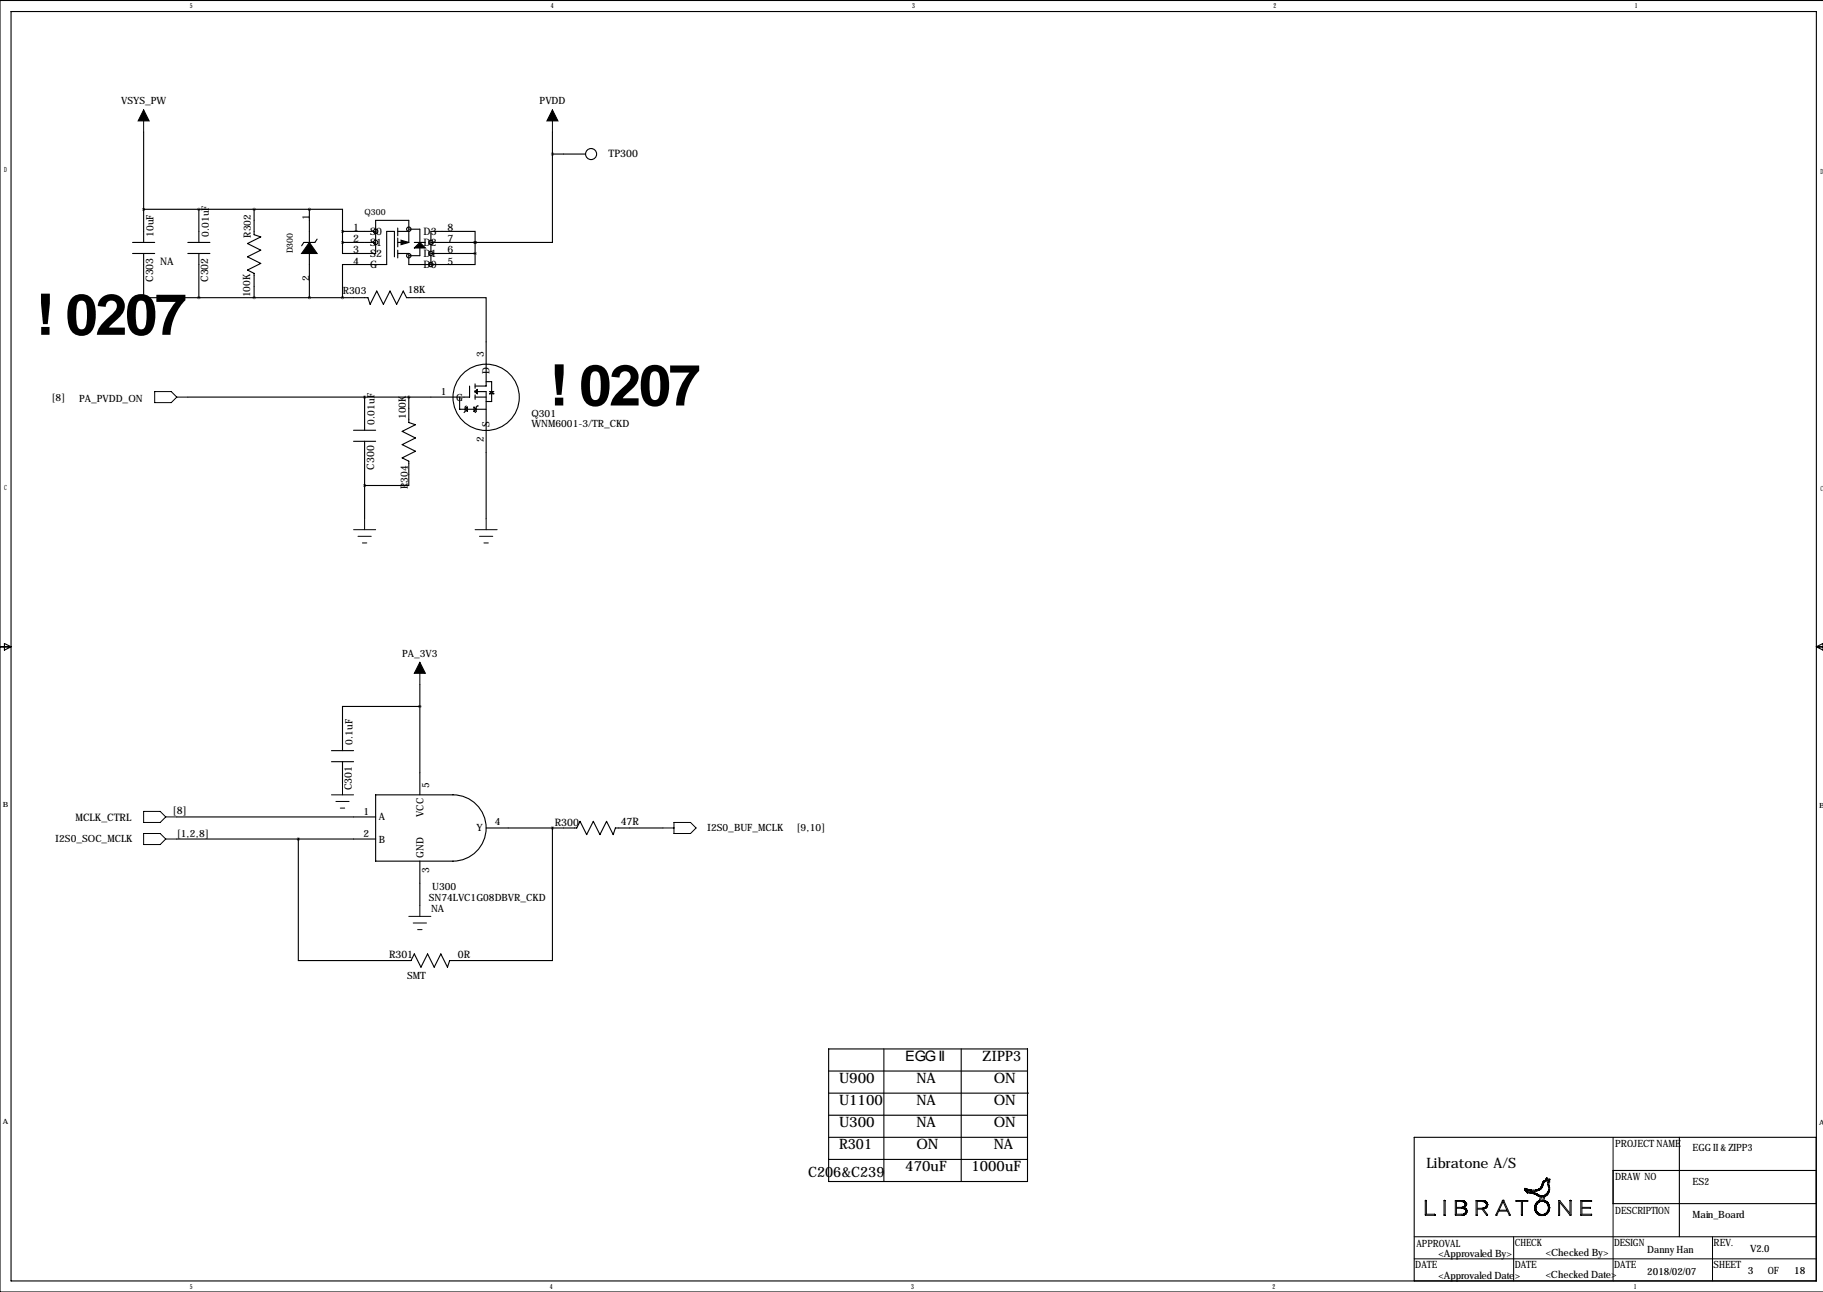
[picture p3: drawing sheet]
<svg xmlns="http://www.w3.org/2000/svg" width="419mm" height="297mm" viewBox="0 0 419 297" stroke-linecap="round" stroke-linejoin="round" font-family="sans-serif">
<defs><g id="words">
<g font-size="13.2">
<text x="8.2" y="77">! 0207</text>
<text x="126.3" y="93.2">! 0207</text>
</g>
<g font-size="3.3">
<text x="208.1" y="243.9">EGG II</text>
<text x="225.9" y="243.9">ZIPP3</text>
<text x="192.9" y="248.9">U900</text>
<text x="210.7" y="248.9">NA</text>
<text x="228.4" y="248.9">ON</text>
<text x="192.9" y="254">U1100</text>
<text x="210.7" y="254">NA</text>
<text x="228.4" y="254">ON</text>
<text x="192.9" y="259.1">U300</text>
<text x="210.7" y="259.1">NA</text>
<text x="228.4" y="259.1">ON</text>
<text x="192.9" y="264.2">R301</text>
<text x="208.1" y="269.3">470uF</text>
<text x="210.7" y="264.2">ON</text>
<text x="223.4" y="269.3">1000uF</text>
<text x="228.4" y="264.2">NA</text>
<text x="327.9" y="268.5">Libratone A/S</text>
<text x="185.8" y="270.5">C206&amp;C239</text>
</g>
<g font-size="2.4">
<text x="139.9" y="36.1">TP300</text>
<text x="81.2" y="53.2">1</text>
<text x="102.9" y="53.2">8</text>
<text x="81.2" y="58.3">3</text>
<text x="81.2" y="55.7">2</text>
<text x="85.1" y="59.1">S2</text>
<text x="85.1" y="56.6">S1</text>
<text x="85.1" y="54">S0</text>
<text x="97.4" y="54">D3</text>
<text x="97.4" y="59.1">D1</text>
<text x="97.4" y="56.6">D2</text>
<text x="102.9" y="58.3">6</text>
<text x="102.9" y="55.7">7</text>
<text x="35.2" y="64.8" transform="rotate(-90 35.2 64.8)">C303</text>
<text x="36.8" y="61">NA</text>
<text x="47.9" y="64.8" transform="rotate(-90 47.9 64.8)">C302</text>
<text x="81.2" y="60.8">4</text>
<text x="85.1" y="61.6">G</text>
<text x="97.4" y="61.6">D0</text>
<text x="102.9" y="60.8">5</text>
<text x="86" y="108" transform="rotate(-90 86 108)">C300</text>
<text x="80.9" y="181.7" transform="rotate(-90 80.9 181.7)">C301</text>
<text x="17.3" y="188.8">MCLK_CTRL</text>
<text x="39.7" y="187.2">[8]</text>
<text x="127.5" y="189.9">R300</text>
<text x="142.7" y="189.7">47R</text>
<text x="89.4" y="220.3">R301</text>
<text x="105.3" y="220.2">0R</text>
</g>
<g font-size="2.3">
<text x="27.8" y="24">VSYS_PW</text>
<text x="124.1" y="24">PVDD</text>
<text x="71.1" y="50.7" transform="rotate(-90 71.1 50.7)">1</text>
<text x="35.3" y="54.5" transform="rotate(-90 35.3 54.5)">10uF</text>
<text x="48" y="54.5" transform="rotate(-90 48 54.5)">0.01uF</text>
<text x="57.7" y="54.6" transform="rotate(-90 57.7 54.6)">R302</text>
<text x="71.1" y="64.6" transform="rotate(-90 71.1 64.6)">2</text>
<text x="57.5" y="68.3" transform="rotate(-90 57.5 68.3)">100K</text>
<text x="78.8" y="67.7">R303</text>
<text x="93.7" y="67.3">18K</text>
<text x="111.3" y="82.2" transform="rotate(-90 111.3 82.2)">3</text>
<text x="112.6" y="86" transform="rotate(-90 112.6 86)">D</text>
<text x="11.8" y="92.1">[8]</text>
<text x="18.2" y="92.3">PA_PVDD_ON</text>
<text x="101.3" y="90.8">1</text>
<text x="104.9" y="92.1">G</text>
<text x="122.2" y="95.9">Q301</text>
<text x="86.1" y="97.6" transform="rotate(-90 86.1 97.6)">0.01uF</text>
<text x="93.3" y="96.4" transform="rotate(-90 93.3 96.4)">100K</text>
<text x="111.3" y="101.7" transform="rotate(-90 111.3 101.7)">2</text>
<text x="112.6" y="98.2" transform="rotate(-90 112.6 98.2)">S</text>
<text x="122.2" y="98.2">WNM6001-3/TR_CKD</text>
<text x="93.7" y="112.4" transform="rotate(-90 93.7 112.4)">R304</text>
<text x="92.5" y="151">PA_3V3</text>
<text x="81" y="171.3" transform="rotate(-90 81 171.3)">0.1uF</text>
<text x="98.6" y="181.2" transform="rotate(-90 98.6 181.2)">5</text>
<text x="83.6" y="187.3">1</text>
<text x="87.1" y="188.6">A</text>
<text x="97.3" y="187.8" transform="rotate(-90 97.3 187.8)">VCC</text>
<text x="109.6" y="191.2">Y</text>
<text x="113.8" y="189.7">4</text>
<text x="162.6" y="191.1">I2S0_BUF_MCLK</text>
<text x="183.1" y="191">[9,10]</text>
<text x="12.7" y="193.7">I2S0_SOC_MCLK</text>
<text x="40.6" y="192.5">[1,2,8]</text>
<text x="83.6" y="192.4">2</text>
<text x="87.1" y="193.7">B</text>
<text x="97.3" y="197.2" transform="rotate(-90 97.3 197.2)">GND</text>
<text x="98.6" y="200.8" transform="rotate(-90 98.6 200.8)">3</text>
<text x="98.6" y="207.2">SN74LVC1G08DBVR_CKD</text>
<text x="99.1" y="209.8">NA</text>
<text x="99.4" y="204.6">U300</text>
<text x="93.6" y="225">SMT</text>
<text x="371.3" y="263.8">PROJECT NAME</text>
<text x="389.1" y="264.5">EGG II &amp; ZIPP3</text>
<text x="371.3" y="271.4">DRAW NO</text>
<text x="389.1" y="272.4">ES2</text>
<text x="371.3" y="279">DESCRIPTION</text>
<text x="389.1" y="280">Main_Board</text>
<text x="325.6" y="286.6">APPROVAL</text>
<text x="348.2" y="286.4">CHECK</text>
<text x="371.1" y="286.4">DESIGN</text>
<text x="394" y="286.4">REV.</text>
<text x="402.3" y="287.9">V2.0</text>
<text x="325.4" y="291.5">DATE</text>
<text x="330.7" y="288.9">&lt;Approvaled By&gt;</text>
<text x="330.7" y="294">&lt;Approvaled Date&gt;</text>
<text x="348.2" y="291.5">DATE</text>
<text x="355.3" y="288.7">&lt;Checked By&gt;</text>
<text x="355.3" y="293.7">&lt;Checked Date&gt;</text>
<text x="371.1" y="291.5">DATE</text>
<text x="378.7" y="288.1">Danny Han</text>
<text x="378.7" y="293.2">2018/02/07</text>
<text x="394" y="291.5">SHEET</text>
<text x="401.8" y="293">3</text>
<text x="406.4" y="293">OF</text>
<text x="412.5" y="293">18</text>
</g>
<g font-size="2">
<text x="83.8" y="49.5">Q300</text>
<text x="67.3" y="58.3" transform="rotate(-90 67.3 58.3)">D300</text>
</g>
<g font-size="1.6">
<text x="43.6" y="1.9">5</text>
<text x="126.7" y="1.9">4</text>
<text x="209.7" y="1.9">3</text>
<text x="292.8" y="1.9">2</text>
<text x="375.8" y="1.9">1</text>
<text x=".9" y="39.5">D</text>
<text x="418.5" y="40">D</text>
<text x=".9" y="112.7">C</text>
<text x="418.5" y="112.9">C</text>
<text x=".6" y="185.6">B</text>
<text x="418.2" y="185.8">B</text>
<text x=".6" y="258.5">A</text>
<text x="418.2" y="258.7">A</text>
<text x="43.6" y="296.3">5</text>
<text x="126.4" y="296.3">4</text>
<text x="209.5" y="296.3">3</text>
<text x="292.5" y="296.3">2</text>
<text x="375.6" y="296.3">1</text>
</g>
</g></defs>
<g fill="none" stroke="#000" stroke-width=".23">
<path d="M33 25.3v5M127 25.3v5M35.6 90h3.8l1.2 1.3-1.2 1.3h-3.8zM40.6 91.3h2.6M83.8 119.2v2.6M111.8 119.2v2.6M81.3 121.8h5.1M82.3 123.3h3M83.3 124.8h1M109.2 121.8h5.1M110.2 123.3h3.1M111.3 124.8h1"/>
<path d="M96.5 152.3v5M33 191.6h3.8l1.3 1.3-1.3 1.3h-3.8zM33 186.5h3.8l1.3 1.3-1.3 1.3h-3.8zM38.1 192.9h2.5M38.1 187.8h2.5M76.2 182.7h5.1M77.2 184.3h3.1M78.2 185.8h1M78.7 180.2v2.5M152.4 190.4h2.5M154.9 189.1h3.8l1.3 1.3-1.3 1.2h-3.8zM94 210.7h5.1"/>
<path d="M95 212.2h3M96 213.7h1M96.5 208.1v2.6M327.7 276h.2v3.2h1.9l.1 .2h-2.2zM327.8 276h.1M327.9 276.1h.1M332 276l.2 .1v3.3h-.2zM332.1 276h.1M334.8 276.2l1.7 .2 .3 .3-.1 .6-.6 .3h-1.3zM334.8 277.8l1.8 .1 .4 .3v.6l-.6 .4h-1.6zM336.4 276.3l.1 .1M336.5 277.6l.2 .1"/>
<path d="M336.5 277.6v.1M336.6 276.5h.1M336.6 277.6h.1M336.6 277.3h.1M336.8 279h.1M336.8 276.9h.1M336.9 276.3l-.6-.3h-1.7v3.4h1.7l.7-.2 .2-.4 .1-.5-.7-.7M336.9 276.4l.2 .2v.5l-.4 .5M336.9 276.3v.1M337.1 276.8h.1M337.1 279h.1M337.1 278h.1"/>
<path d="M339.3 276.1l1.8-.1 .7 .4 .2 .4-.2 .7-.3 .3-.5 .1 1 1.3-.1 .2h-.2l-1-1.4h-1.1v1.4h-.3zM339.6 276.2l1.8 .2 .3 .4v.5l-.6 .4-1.5 .1zM341.3 277.6v.1M341.3 276.3v.1M341.4 276.4h.1M341.7 277.6v.1M341.7 277h.1M341.7 276.3v.1M341.9 276.6h.1M341.9 277.3v.1M342 277h.1M345.4 276l.3 .1 1.5 3.3h-.2l-.4-1h-2.1l-.4 1h-.2z"/>
<path d="M345.5 276h.1M345.5 276.3l1 1.9h-1.9zM348.6 276l2.6 .1v.1h-1.2v3.2h-.2v-3.2h-1.2zM349.8 279.4h.1M350.6 273.7h.1M350.7 273.8l.3 .3M350.7 273.7v.1M350.8 273.3h.1M351 273.7l-.1-.1h.2l.1 .4 1.4 .2 1.8 .8 .8-.2 .6-.6M351 274.1l1.8 .4 1.3 .6-.2 1-.6 .4-.4 .7 .1 1.3 .7 .8M351 274.2h.1M351 273.8h.1"/>
<path d="M351.1 273.7l1.8 .2 1.1-.3 .4-.4 .5-1.4 .7-.6 .2 .3 .3-.1-.2 .3 .2 1.9-.3 .5M351.2 274.2h.1M351.5 273.7v.1M352.4 274.1v.1M352.8 277.4h.1M352.8 277.9l.1 .1M353.1 277.7h.1M353.1 274.6h.1M353.2 276.5h.1M353.2 278.4h.1M353.2 278.9h.1M353.2 277h.1"/>
<path d="M353.3 279h.1M353.4 276.8l.3-.4 .6-.2 .8 .1 .6 .5M353.4 276.8l-.3 .5v.8l.6 .9M353.4 276.8h.1M353.4 276.3v.1M353.5 273.7v.1M353.5 274.6h.1M353.7 279.3h.1M353.7 279h.1M353.9 275v.1M353.9 276.3l-.1 .1M353.9 273.3h.1"/>
<path d="M354.1 273.4h.1M354.2 279.4v.1M354.3 273.3h.1M354.4 275.2l.4-.1-.1 .9h-.5zM354.5 272.1h.1M354.5 272.9h.1M354.9 271.5v.1M354.9 271.9v.1M354.9 279.4l-.1 .1M355 271.8h.1M355.1 275.1h.1M355.1 275.1l-.2 .9 .7 .3 .5 .6v1.5l-.4 .7-.5 .3h-1.2l-.3-.1"/>
<path d="M355.2 276.3v.1M355.3 279h.1M355.4 271.5h.1M355.4 274.9h.1M355.4 271h.1M355.4 271l.3-.2 .2 .4 .4-.1-.2 .6 .2 1.9-.4 .9-.8 .5M355.4 271l-.2 .4-.4 .2-.5 1.4-.5 .4-.8 .2h-1l-1.5-.4v.2l.2 .3M355.7 276.3v.1M355.7 276.8l.3 .8-.2 .9M355.7 276.8h.1M355.8 274.6h.1M355.8 278.5v.1"/>
<path d="M355.8 278.6l-.9 .6h-.8l-.4-.2M355.8 274.1v.1M355.9 271.9h.1M355.9 274h.1M355.9 278.8h.1M355.9 276.6h.1M355.9 278.3h.1M355.9 277.1h.1M355.9 272.4h.1M355.9 274.4v.1M356 278.6h.1M356.1 271.7h.1"/>
<path d="M356.2 277.7h.1M358.3 276h.3l2.3 3v-3l.3 .1-.1 3.3h-.2l-2.4-3v3h-.2zM361.1 276h.1M363.5 276l2.4 .1v.1h-2.2v1.4h2v.2h-2v1.4h2.2v.2h-2.4zM370.8 261.5v33M325.1 284.3h92.5M325.1 289.4h92.4M348 284.3v10.2M393.7 284.3v10.2"/>
</g>
<g fill="none" stroke="#000" stroke-width=".25">
<path d="M2.5 2.7h415.1v291.8h-415.1zM419.1 .1h-419.1v296.9h419.1M33 30.3v17.8M127 35.4v20.3h-17.8M127 35.4h7.6M127 30.3v5.1M30.5 55.7h5.1M30.5 58.3h5.1M33 58.3v10.1h12.7M33 48.1v7.6M33 48.1h38.1M43.2 55.7h5.1"/>
<path d="M43.2 58.3h5.1M45.7 48.1v7.6M45.7 58.3v10.1M58.4 48.1v5.9l1.5 .5-3 1.5 3 1.5-3 1.5 3 1.6-3 1.5 1.5 .8v5.5M71.1 48.1h7.6v5.1M71.1 48.1v7.6M71.1 58.3v10.1M72.9 55l-.5 .7h-2.6l-.5 .8M78.7 55.7v2.6h7.7v-7.6h7.6v5M78.7 53.2v2.5M78.7 55.7h7.7M78.7 53.2h7.7"/>
<path d="M90.7 59v-5.8h-1.8v7.6h-10.2v7.6M91.4 58.3h2.6v2.5h15.2v-2.5M91.4 55.7h2.3M91.4 52.4v1.8M91.4 54.7v2.1M91.4 57.5v1.8M91.4 53.2h2.6M94 52.7h2.5v3M95.2 55.7h2.6M96.5 56.8v2h-2.5M99.1 55.7h10.1M99.1 58.3h10.1"/>
<path d="M109.2 55.7v-2.5h-10.1v7.6M109.2 55.7h.1M109.2 55.7v2.6M45.7 68.4h38.9l.5 1.6 1.5-3.1 1.5 3.1 1.6-3.1 1.5 3.1 1.5-3.1 .8 1.5h18.3v20.4h-2.6M81.3 98.9h5.1M83.8 91.3v7.6M94 91.3v5.8l1.5 .5-3 1.6 3 1.5-3 1.5 3 1.5-3 1.6 1.5 .7v5.6h-10.2M105.7 91.3v2.8h6.1M106.9 94.1l.5-.5v1zM107.2 93.3l-.3 .3v1l-.2 .3M107.9 88.8v2.5h-64.7M109 93.6l.5 .5-.5 .5z"/>
<path d="M109.2 90h2.6v29.2M109.2 91.3h2.6M109.2 88.3v1M109.2 89.8v.5M109.2 90.8v1M109.7 93.3h.1M109.7 89.5v1l-.5-.5zM109.7 93.3l-.2 .3v1l-.3 .3M111.8 87.7h1.2v4.6h-1.2M112.5 90h1M112.5 90.5l.5-.5 .5 .5zM81.3 101.5h5.1"/>
<path d="M83.8 101.5v17.7M0 148.7h2.5M1 147.9l1.5 .8-1.5 .8zM96.5 157.3v25.4M417.6 148.7h1.5M417.6 148.7l1.5-.8v1.6zM76.2 172.6h5.1M76.2 175.1h5.1M78.7 175.1v5.1M96.5 162.4h-17.8v10.2M40.6 187.8h45.8M40.6 192.9h45.8"/>
<path d="M86.4 182.7h17.7a7.6 7.6 0 0 1 7.7 7.7 7.6 7.6 0 0 1-7.7 7.6h-17.7zM96.5 198v10.1M111.8 190.4h20.8l.7-1.6 1.6 3.1 1.5-3.1 1.5 3.1 1.5-3.1 1.6 3.1 .5-1.5h10.9M127 190.4v30.4h-23.6l-.5 1.6-1.6-3.1-1.5 3.1-1.5-3.1-1.5 3.1-1.6-3.1-.7 1.5h-25.9v-27.9M190.5 241.2h45.7v30.4h-45.7zM190.5 246.2h45.7M190.5 251.3h45.7M190.5 256.4h45.7M203.2 241.2v30.4M221 241.2v30.4M236.2 251.3h.1M190.5 261.5h45.7"/>
<path d="M190.5 266.6h45.7M386.1 261.5v22.8M417.5 261.5h-92.4v33M417.6 269.1h-46.8v7.6h46.8"/>
<circle cx="135.9" cy="35.4" r="1.27"/>
<circle cx="86.4" cy="55.7" r=".51"/>
<circle cx="86.4" cy="53.2" r=".51"/>
<circle cx="94" cy="58.8" r=".51"/>
<circle cx="94" cy="52.7" r=".51"/>
<circle cx="99.1" cy="55.7" r=".51"/>
<circle cx="99.1" cy="58.3" r=".51"/>
<circle cx="99.1" cy="60.8" r=".51"/>
<circle cx="111.8" cy="91.3" r="7.6"/>
</g>
<path d="M71.1 55.7l1.8 2.6h-3.6zM92.2 55.2l1.8 .5-1.8 .5zM95.2 57l1.3-1.3 1.3 1.3z" fill="#000" stroke="#000" stroke-width=".25"/>
<path d="M33 25.3l1.3 2.5h-2.6zM127 25.3l1.3 2.5h-2.6zM96.5 152.3l1.3 2.5h-2.6z" fill="#000" stroke="#000" stroke-width=".23"/>
<path d="M78.7 68.4a.05 .05 0 0 0 .1 0 .05 .05 0 0 0-.1 0zM78.7 55.7a.05 .05 0 0 0 .1 0 .05 .05 0 0 0-.1 0zM78.7 53.2a.05 .05 0 0 0 .1 0 .05 .05 0 0 0-.1 0z" fill="#000" stroke="#000" stroke-width=".63"/>
<use href="#words"/>
</svg>
